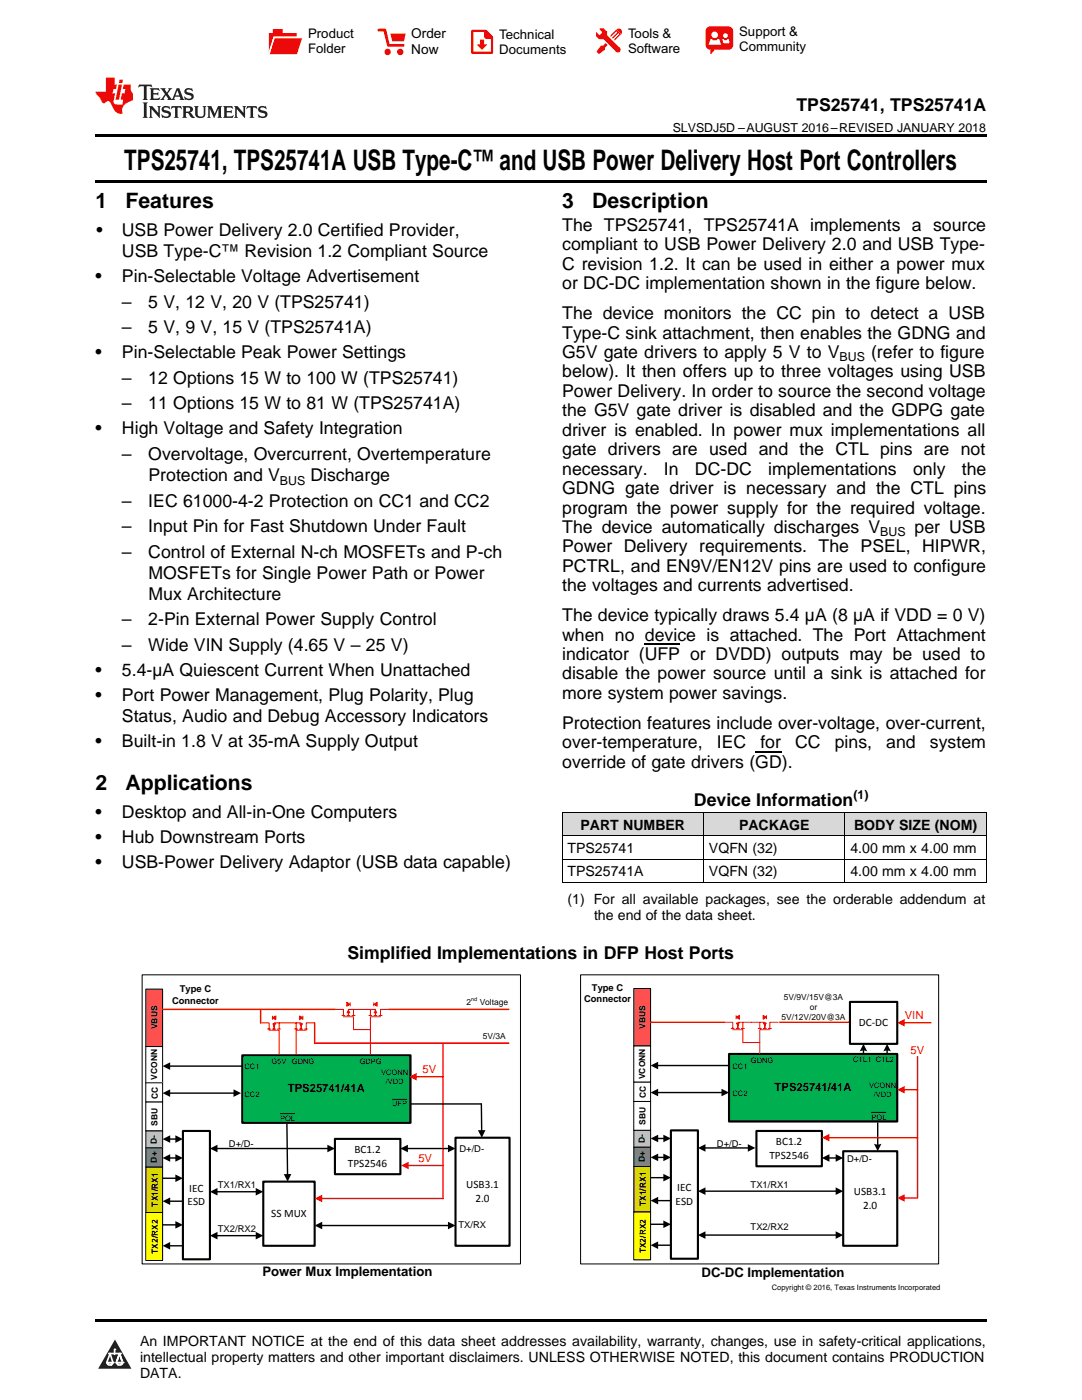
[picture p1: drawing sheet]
<svg xmlns="http://www.w3.org/2000/svg" width="216mm" height="279mm" viewBox="0 0 216 279" stroke-linecap="round" stroke-linejoin="round" font-family="sans-serif">
<defs><g id="words">
<text font-size="5.6" x="24.8" y="33.9">TPS25741, TPS25741A USB Type-C™ and USB Power Delivery Host Port Controllers</text>
<g font-size="4.2">
<text x="19" y="41.4">1</text>
<text x="25" y="41.4">Features</text>
<text x="112.2" y="41.4">3</text>
<text x="118.2" y="41.4">Description</text>
<text x="19" y="157.6">2</text>
<text x="25" y="157.6">Applications</text>
</g>
<g font-size="3.5">
<text x="158.9" y="22.2">TPS25741, TPS25741A</text>
<text x="19.2" y="47.1">•</text>
<text x="24.3" y="47.1">USB Power Delivery 2.0 Certified Provider,</text>
<text x="112.2" y="46.1">The TPS25741, TPS25741A implements a source</text>
<text x="24.3" y="51.4">USB Type-C™ Revision 1.2 Compliant Source</text>
<text x="112.2" y="50">compliant to USB Power Delivery 2.0 and USB Type-</text>
<text x="112.2" y="53.8">C revision 1.2. It can be used in either a power mux</text>
<text x="19" y="56.4">•</text>
<text x="24.3" y="56.4">Pin-Selectable Voltage Advertisement</text>
<text x="112.2" y="57.7">or DC-DC implementation shown in the figure below.</text>
<text x="24.3" y="61.5">–</text>
<text x="29.6" y="61.5">5 V, 12 V, 20 V (TPS25741)</text>
<text x="112.2" y="63.7">The device monitors the CC pin to detect a USB</text>
<text x="19" y="71.5">•</text>
<text x="24.3" y="66.5">–</text>
<text x="24.3" y="71.5">Pin-Selectable Peak Power Settings</text>
<text x="29.6" y="66.5">5 V, 9 V, 15 V (TPS25741A)</text>
<text x="112.2" y="67.6">Type-C sink attachment, then enables the GDNG and</text>
<text x="112.2" y="71.4">G5V gate drivers to apply 5 V to V</text>
<text x="173.8" y="71.4">(refer to figure</text>
<text x="24.3" y="76.6">–</text>
<text x="29.6" y="76.6">12 Options 15 W to 100 W (TPS25741)</text>
<text x="112.2" y="75.3">below). It then offers up to three voltages using USB</text>
<text x="24.3" y="81.7">–</text>
<text x="29.6" y="81.7">11 Options 15 W to 81 W (TPS25741A)</text>
<text x="112.2" y="79.2">Power Delivery. In order to source the second voltage</text>
<text x="112.2" y="83.1">the G5V gate driver is disabled and the GDPG gate</text>
<text x="19" y="86.7">•</text>
<text x="24.3" y="86.7">High Voltage and Safety Integration</text>
<text x="112.2" y="87">driver is enabled. In power mux implementations all</text>
<text x="24.3" y="91.8">–</text>
<text x="29.6" y="91.8">Overvoltage, Overcurrent, Overtemperature</text>
<text x="112.2" y="90.8">gate drivers are used and the CTL pins are not</text>
<text x="112.2" y="94.7">necessary.</text>
<text x="132.5" y="94.7">In</text>
<text x="138.7" y="94.7">DC-DC</text>
<text x="153.3" y="94.7">implementations</text>
<text x="182.2" y="94.7">only</text>
<text x="191.9" y="94.7">the</text>
<text x="24.3" y="101.1">–</text>
<text x="29.6" y="101.1">IEC 61000-4-2 Protection on CC1 and CC2</text>
<text x="29.6" y="96">Protection and V</text>
<text x="61.9" y="96">Discharge</text>
<text x="112.2" y="98.6">GDNG gate driver is necessary and the CTL pins</text>
<text x="24.3" y="106.2">–</text>
<text x="29.6" y="106.2">Input Pin for Fast Shutdown Under Fault</text>
<text x="112.2" y="102.5">program the power supply for the required voltage.</text>
<text x="112.2" y="106.4">The device automatically discharges V</text>
<text x="182.5" y="106.4">per USB</text>
<text x="24.3" y="111.3">–</text>
<text x="29.6" y="111.3">Control of External N-ch MOSFETs and P-ch</text>
<text x="112.2" y="110.2">Power Delivery requirements. The PSEL, HIPWR,</text>
<text x="29.6" y="115.5">MOSFETs for Single Power Path or Power</text>
<text x="29.6" y="119.7">Mux Architecture</text>
<text x="112.2" y="114.1">PCTRL, and EN9V/EN12V pins are used to configure</text>
<text x="112.2" y="118">the voltages and currents advertised.</text>
<text x="24.3" y="124.8">–</text>
<text x="29.6" y="124.8">2-Pin External Power Supply Control</text>
<text x="112.2" y="124">The device typically draws 5.4 µA (8 µA if VDD = 0 V)</text>
<text x="24.3" y="129.9">–</text>
<text x="29.6" y="129.9">Wide VIN Supply (4.65 V – 25 V)</text>
<text x="112.2" y="127.8">when no device is attached. The Port Attachment</text>
<text x="112.2" y="131.7">indicator (UFP or DVDD) outputs may be used to</text>
<text x="19" y="134.9">•</text>
<text x="24.3" y="134.9">5.4-µA Quiescent Current When Unattached</text>
<text x="112.2" y="135.6">disable the power source until a sink is attached for</text>
<text x="19" y="139.9">•</text>
<text x="24.3" y="139.9">Port Power Management, Plug Polarity, Plug</text>
<text x="112.2" y="139.5">more system power savings.</text>
<text x="19" y="149.2">•</text>
<text x="24.3" y="144.1">Status, Audio and Debug Accessory Indicators</text>
<text x="24.3" y="149.2">Built-in 1.8 V at 35-mA Supply Output</text>
<text x="112.2" y="145.5">Protection features include over-voltage, over-current,</text>
<text x="112.2" y="149.3">over-temperature,</text>
<text x="143" y="149.3">IEC</text>
<text x="151.7" y="149.3">for</text>
<text x="158.7" y="149.3">CC</text>
<text x="166.6" y="149.3">pins,</text>
<text x="176.8" y="149.3">and</text>
<text x="185.6" y="149.3">system</text>
<text x="112.2" y="153.2">override of gate drivers (GD).</text>
<text x="138.5" y="160.9">Device Information</text>
<text x="19" y="163.3">•</text>
<text x="24.3" y="163.3">Desktop and All-in-One Computers</text>
<text x="19" y="168.3">•</text>
<text x="19" y="173.3">•</text>
<text x="24.3" y="168.3">Hub Downstream Ports</text>
<text x="24.3" y="173.3">USB-Power Delivery Adaptor (USB data capable)</text>
<text x="69.3" y="191.3">Simplified Implementations in DFP Host Ports</text>
</g>
<g font-size="2.8">
<text x="115.8" y="165.6">PART NUMBER</text>
<text x="147.5" y="165.6">PACKAGE</text>
<text x="170.4" y="165.6">BODY SIZE (NOM)</text>
<text x="113.2" y="170.3">TPS25741</text>
<text x="141.5" y="170.3">VQFN (32)</text>
<text x="169.7" y="170.3">4.00 mm x 4.00 mm</text>
<text x="113.2" y="174.9">TPS25741A</text>
<text x="141.5" y="174.9">VQFN (32)</text>
<text x="169.7" y="174.9">4.00 mm x 4.00 mm</text>
<text x="113.2" y="180.4">(1) For all available packages, see the orderable addendum at</text>
<text x="118.5" y="183.6">the end of the data sheet.</text>
<text x="27.9" y="268.6">An IMPORTANT NOTICE at the end of this data sheet addresses availability, warranty, changes, use in safety-critical applications,</text>
<text x="27.9" y="271.8">intellectual property matters and other important disclaimers. UNLESS OTHERWISE NOTED, this document contains PRODUCTION</text>
<text x="27.9" y="275">DATA.</text>
</g>
<g font-size="2.7">
<text x="82.1" y="7.7">Order</text>
<text x="82.1" y="10.7">Now</text>
</g>
<g font-size="2.6">
<text x="61.5" y="7.6">Product</text>
<text x="61.5" y="10.6">Folder</text>
<text x="99.6" y="7.8">Technical</text>
<text x="99.6" y="10.8">Documents</text>
<text x="125.3" y="7.6">Tools &amp;</text>
<text x="125.3" y="10.6">Software</text>
<text x="147.5" y="7.2">Support &amp;</text>
<text x="147.5" y="10.2">Community</text>
<text x="52.4" y="254.7">Power Mux Implementation</text>
<text x="140" y="254.8">DC-DC Implementation</text>
</g>
<g font-size="2.5">
<text x="134.2" y="26.3">SLVSDJ5D –AUGUST 2016–REVISED JANUARY 2018</text>
<text x="167.5" y="72.1">BUS</text>
<text x="55.8" y="96.7">BUS</text>
<text x="175.6" y="107.1">BUS</text>
<text x="170.3" y="159.5">(1)</text>
</g>
<g font-size="2.2" fill="#f00">
<text x="180.5" y="203.3">VIN</text>
<text x="84.3" y="214.1">5V</text>
<text x="181.7" y="210.3">5V</text>
<text x="83.5" y="231.9">5V</text>
</g>
<g font-size="2.2">
<text x="171.4" y="204.8">DC-DC</text>
<text x="57.4" y="218">TPS25741/41A</text>
<text x="154.6" y="217.8">TPS25741/41A</text>
<text x="69.4" y="232.8">TPS2546</text>
<text x="70.7" y="230.1">BC1.2</text>
<text x="153.5" y="231.3">TPS2546</text>
<text x="154.8" y="228.6">BC1.2</text>
<text x="37.8" y="237.8">IEC</text>
<text x="93" y="237.2">USB3.1</text>
<text x="94.9" y="239.9">2.0</text>
<text x="135.1" y="237.7">IEC</text>
<text x="170.4" y="238.5">USB3.1</text>
<text x="37.4" y="240.5">ESD</text>
<text x="54.1" y="242.9">SS MUX</text>
<text x="134.8" y="240.4">ESD</text>
<text x="172.2" y="241.2">2.0</text>
</g>
<g font-size="1.9">
<text x="118.1" y="197.7">Type C</text>
<text x="34.3" y="200.3">Connector</text>
<text x="35.9" y="198">Type C</text>
<text x="116.6" y="199.9">Connector</text>
<text x="45.7" y="229">D+/D-</text>
<text x="91.7" y="230">D+/D-</text>
<text x="143.1" y="228.8">D+/D-</text>
<text x="169" y="231.9">D+/D-</text>
<text x="43.5" y="237.1">TX1/RX1</text>
<text x="149.8" y="237.1">TX1/RX1</text>
<text x="43.5" y="245.8">TX2/RX2</text>
<text x="91.5" y="245.1">TX/RX</text>
<text x="149.8" y="245.5">TX2/RX2</text>
</g>
<g font-size="1.7">
<text x="93.1" y="200.6">2</text>
<text x="95.7" y="200.6">Voltage</text>
<text x="155.9" y="203.6">5V/12V/20V@3A</text>
<text x="156.4" y="199.6">5V/9V/15V@3A</text>
<text x="161.6" y="201.6">or</text>
<text x="31.4" y="205.4" transform="rotate(-90 31.4 205.4)">VBUS</text>
<text x="96.3" y="207.3">5V/3A</text>
<text x="128.8" y="205.3" transform="rotate(-90 128.8 205.3)">VBUS</text>
<text x="31.3" y="215.5" transform="rotate(-90 31.3 215.5)">VCONN</text>
<text x="128.7" y="215.4" transform="rotate(-90 128.7 215.4)">VCONN</text>
<text x="31.5" y="219.3" transform="rotate(-90 31.5 219.3)">CC</text>
<text x="128.8" y="219.1" transform="rotate(-90 128.8 219.1)">CC</text>
<text x="31.4" y="224.6" transform="rotate(-90 31.4 224.6)">SBU</text>
<text x="128.8" y="224.5" transform="rotate(-90 128.8 224.5)">SBU</text>
<text x="31.3" y="232" transform="rotate(-90 31.3 232)">D+</text>
<text x="31.3" y="228.2" transform="rotate(-90 31.3 228.2)">D-</text>
<text x="128.6" y="231.9" transform="rotate(-90 128.6 231.9)">D+</text>
<text x="128.6" y="228.1" transform="rotate(-90 128.6 228.1)">D-</text>
<text x="31.5" y="240.8" transform="rotate(-90 31.5 240.8)">TX1/RX1</text>
<text x="128.8" y="240.7" transform="rotate(-90 128.8 240.7)">TX1/RX1</text>
<text x="31.5" y="250.2" transform="rotate(-90 31.5 250.2)">TX2/RX2</text>
<text x="128.8" y="250.1" transform="rotate(-90 128.8 250.1)">TX2/RX2</text>
</g>
<g font-size="1.5">
<text x="48.8" y="213.4">CC1</text>
<text x="54.1" y="212.3">G5V</text>
<text x="58.2" y="212.3">GDNG</text>
<text x="71.8" y="212.3">GDPG</text>
<text x="76" y="214.5">VCONN</text>
<text x="146.2" y="213.3">CC1</text>
<text x="149.8" y="212.1">GDNG</text>
<text x="170.2" y="212">CTL1 CTL2</text>
<text x="48.8" y="218.9">CC2</text>
<text x="77" y="216.3">/VDD</text>
<text x="78.2" y="220.8">UFP</text>
<text x="146.2" y="218.8">CC2</text>
<text x="173.4" y="217.1">VCONN</text>
<text x="174.3" y="218.9">/VDD</text>
<text x="55.9" y="223.7">POL</text>
<text x="173.9" y="223.5">POL</text>
<text x="154" y="257.4">Copyright © 2016, Texas Instruments Incorporated</text>
</g>
<text font-size="1.1" x="94" y="199.8">nd</text>
</g></defs>
<g fill="#d8d8d8">
<path d="M112.2 162.2h28.2v4.7h-28.2z"/>
<path d="M140.4 162.2h28.2v4.7h-28.2z"/>
<path d="M168.6 162.2h28.2v4.7h-28.2z"/>
</g>
<path d="M22.9 267.3l3.3 5.9h-6.6z" fill="#231f20"/>
<path d="M21.3 271.9h1.2l-.3 .5h-.3a.53 .53 0 0 1-.6-.5z" fill-rule="evenodd" fill="#fff"/>
<path d="M21.3 271.9h1.2l-.3 .5h-.3a.53 .53 0 0 1-.6-.5z" fill="none" stroke="#231f20" stroke-width=".33"/>
<path d="M21.3 271.9l1.2 .1-.3 .4h-.5z" fill="none" stroke="#fff" stroke-width=".33"/>
<path d="M22.9 270.2h.1" fill="none" stroke="#fff" stroke-width=".33"/>
<path d="M22.9 269.3v.9z" fill="#fff"/>
<path d="M22.9 269.3v.9z" fill="none" stroke="#fff" stroke-width=".33"/>
<circle cx="22.9" cy="269.3" r=".16" fill="#fff"/>
<path d="M21.8 270.1h.1" fill="none" stroke="#fff" stroke-width=".33"/>
<path d="M21.8 270.1h2.2z" fill="#fff"/>
<path d="M21.8 270.1h2.2z" fill="none" stroke="#fff" stroke-width=".33"/>
<circle cx="24" cy="270.1" r=".16" fill="#fff"/>
<path d="M23.2 271.9h.1" fill="none" stroke="#fff" stroke-width=".33"/>
<path d="M23.8 270.1l-.6 1.8z" fill="#fff"/>
<path d="M23.8 270.1l-.6 1.8z" fill="none" stroke="#fff" stroke-width=".33"/>
<path d="M23.8 270.1l.7 1.8z" fill="#fff"/>
<path d="M23.8 270.1l.7 1.8z" fill="none" stroke="#fff" stroke-width=".33"/>
<path d="M24.4 271.9h.1" fill="none" stroke="#fff" stroke-width=".33"/>
<circle cx="21.3" cy="271.9" r=".16" fill="#fff"/>
<path d="M22 270.1l-.7 1.8z" fill="#fff"/>
<path d="M22 270.1l-.7 1.8z" fill="none" stroke="#fff" stroke-width=".33"/>
<path d="M22 270.1l.5 1.8z" fill="#fff"/>
<path d="M22 270.1l.5 1.8z" fill="none" stroke="#fff" stroke-width=".33"/>
<circle cx="22.5" cy="271.9" r=".16" fill="#fff"/>
<path d="M23.3 271.9h1.2a.63 .63 0 0 1-.6 .5 .63 .63 0 0 1-.6-.5z" fill-rule="evenodd" fill="#fff"/>
<path d="M23.3 271.9h1.2a.63 .63 0 0 1-.6 .5 .63 .63 0 0 1-.6-.5z" fill="none" stroke="#231f20" stroke-width=".33"/>
<path d="M23.3 271.9h1.2l-.4 .5h-.5z" fill="none" stroke="#fff" stroke-width=".33"/>
<path d="M23.2 271.9h.1" fill="none" stroke="#fff" stroke-width=".33"/>
<circle cx="24.5" cy="271.9" r=".16" fill="#fff"/>
<path d="M19 263.2h177.8v.5h-177.8z" fill="#000"/>
<path d="M115.8 194.5h71.5v57.7h-71.5z" fill-rule="evenodd" fill="#fff"/>
<path d="M115.8 194.5h71.5v57.7h-71.5z" fill="none" stroke="#000" stroke-width=".2"/>
<path d="M28.4 194.5h75.5v57.7h-75.5z" fill-rule="evenodd" fill="#fff"/>
<path d="M28.4 194.5h75.5v57.7h-75.5z" fill="none" stroke="#000" stroke-width=".2"/>
<path d="M48.3 210.6h33.6v13.5h-33.6z" fill-rule="evenodd" fill="#00b050"/>
<path d="M48.3 210.6h33.6v13.5h-33.6z" fill="none" stroke="#000" stroke-width=".42"/>
<path d="M145.5 210.3h33.5v13.5h-33.5z" fill-rule="evenodd" fill="#00b050"/>
<path d="M145.5 210.3h33.5v13.5h-33.5z" fill="none" stroke="#000" stroke-width=".42"/>
<path d="M29.1 197.4h3.3v11.5h-3.3z" fill-rule="evenodd" fill="#ff5252"/>
<path d="M29.1 197.4h3.3v11.5h-3.3z" fill="none" stroke="#000" stroke-width=".2"/>
<path d="M29.1 208.9h3.3v7.2h-3.3z" fill-rule="evenodd" fill="#fff"/>
<path d="M29.1 208.9h3.3v7.2h-3.3z" fill="none" stroke="#000" stroke-width=".2"/>
<path d="M29.1 216.1h3.3v3.8h-3.3z" fill-rule="evenodd" fill="#fff"/>
<path d="M29.1 216.1h3.3v3.8h-3.3z" fill="none" stroke="#000" stroke-width=".2"/>
<path d="M29.1 219.9h3.3v5.8h-3.3z" fill-rule="evenodd" fill="#fff"/>
<path d="M29.1 219.9h3.3v5.8h-3.3z" fill="none" stroke="#000" stroke-width=".2"/>
<path d="M29.1 225.7h3.4v3.4h-3.4z" fill-rule="evenodd" fill="#84d2e2"/>
<path d="M29.1 225.7h3.4v3.4h-3.4z" fill="none" stroke="#000" stroke-width=".2"/>
<path d="M29.1 229.1h3.3v3.8h-3.3z" fill-rule="evenodd" fill="#476cdb"/>
<path d="M29.1 229.1h3.3v3.8h-3.3z" fill="none" stroke="#000" stroke-width=".2"/>
<path d="M29.1 232.9h3.3v9.1h-3.3z" fill-rule="evenodd" fill="#f90"/>
<path d="M29.1 232.9h3.3v9.1h-3.3z" fill="none" stroke="#000" stroke-width=".2"/>
<path d="M29.1 242h3.3v9.6h-3.3z" fill-rule="evenodd" fill="#ff0"/>
<path d="M29.1 242h3.3v9.6h-3.3z" fill="none" stroke="#000" stroke-width=".2"/>
<path d="M88.4 208.2v31" fill="none" stroke="#f00" stroke-width=".29"/>
<path d="M90.9 227.1h10.8v21.5h-10.8z" fill-rule="evenodd" fill="#fff"/>
<path d="M90.9 227.1h10.8v21.5h-10.8z" fill="none" stroke="#000" stroke-width=".42"/>
<path d="M66.8 227.3h13.1v7h-13.1z" fill-rule="evenodd" fill="#fff"/>
<path d="M66.8 227.3h13.1v7h-13.1z" fill="none" stroke="#000" stroke-width=".42"/>
<path d="M52.5 235.8h10.3v12.8h-10.3z" fill-rule="evenodd" fill="#fff"/>
<path d="M52.5 235.8h10.3v12.8h-10.3z" fill="none" stroke="#000" stroke-width=".42"/>
<path d="M36.5 225.7h5.4v25.6h-5.4z" fill-rule="evenodd" fill="#fff"/>
<path d="M36.5 225.7h5.4v25.6h-5.4z" fill="none" stroke="#000" stroke-width=".42"/>
<path d="M32.5 235.1h2.7M33.8 227.3h1.4M33.8 231.1h1.4M33.8 239.7h2.7M43.2 237.8h8M43.2 229.2h22.3M57.2 224.4l.2 10.1M32.5 244.4h2.7M33.8 248.6h2.7M43.2 246.6h8" fill="none" stroke="#000" stroke-width=".28"/>
<g fill="#000">
<path d="M32.5 227.3l1.5-.7v1.5zM32.5 231.1l1.5-.8v1.6zM35 226.6l1.5 .7-1.5 .8zM35 230.3l1.5 .8-1.5 .8zM35 234.4l1.5 .7-1.5 .8zM41.9 237.8l1.5-.7v1.5zM41.9 229.2l1.5-.7v1.5zM51 237.1l1.5 .7-1.5 .8zM56.6 234.3h1.5l-.7 1.5zM65.3 228.5l1.5 .7-1.5 .8zM32.4 248.6l1.6-.7v1.5zM32.5 239.7l1.5-.7v1.5z"/>
<path d="M35 243.7l1.5 .7-1.5 .8zM41.9 246.6l1.5-.7v1.5zM51 245.9l1.5 .7-1.5 .8z"/>
</g>
<path d="M81.4 232.6h7" fill="none" stroke="#f00" stroke-width=".28"/>
<path d="M80 232.6l1.5-.8v1.6z" fill="#f00"/>
<path d="M81.2 229.2h8.4M64.1 244.6h25.5" fill="none" stroke="#000" stroke-width=".28"/>
<path d="M79.9 229.2l1.5-.7v1.5zM89.4 228.5l1.5 .7-1.5 .8zM62.8 244.6l1.5-.8v1.5zM89.4 243.8l1.5 .8-1.5 .7z" fill="#000"/>
<path d="M64.1 239.2h24.3" fill="none" stroke="#f00" stroke-width=".28"/>
<path d="M62.8 239.2l1.5-.8v1.5z" fill="#f00"/>
<path d="M83 214.9h5.4" fill="none" stroke="#f00" stroke-width=".28"/>
<path d="M81.7 214.9l1.5-.8v1.5z" fill="#f00"/>
<path d="M33.8 212.8h14.4M33.8 218.2h13" fill="none" stroke="#000" stroke-width=".28"/>
<path d="M32.4 212.8l1.6-.8v1.5zM32.4 218.2l1.6-.8v1.5zM46.6 217.4l1.5 .8-1.5 .7z" fill="#000"/>
<path d="M72.2 201.4h1.7v1.3M73.6 202.7h.6M73.9 201.4h1v1.3v-1M74.6 202.7h.6M75.6 202.7h.6M75.9 202.9h-2v2.6M77.6 201.4h-1.7v1.3" fill="none" stroke="#f00" stroke-width=".2"/>
<path d="M74.9 201.6l.3 .5h-.6z" fill="#f00"/>
<path d="M74.9 201.6l.3 .5h-.6z" fill="none" stroke="#f00" stroke-width=".2"/>
<path d="M74.6 200.4l.7-.4v.8z" fill="#f00"/>
<path d="M66.8 201.4h1.7v1.3M68.2 202.7h.6M68.5 202.9h2v2.6M69.2 202.7h.6M70.2 202.7h.6M70.5 201.4h-1v1.3v-1M72.2 201.4h-1.7v1.3M74.6 200.4l.7-.4v.8zM74.6 200.1v.7" fill="none" stroke="#f00" stroke-width=".2"/>
<path d="M69.5 201.6l.3 .5h-.5z" fill="#f00"/>
<path d="M69.5 201.6l.3 .5h-.5z" fill="none" stroke="#f00" stroke-width=".2"/>
<path d="M69.2 200l.7 .4-.7 .4z" fill="#f00"/>
<path d="M52 204.1h1.7v1.3M53.4 205.4h.6M53.7 205.6h2v2.6M54.4 205.4h.6M55.4 205.4h.6M55.7 204.1h-1v1.3v-1.1M57.4 204.1h-1.7v1.3M69.2 200l.7 .4-.7 .4zM69.9 200.1v.7M70.5 205.5h3.4" fill="none" stroke="#f00" stroke-width=".2"/>
<path d="M54.4 204.3h.6l-.3 .5z" fill="#f00"/>
<path d="M54.4 204.3h.6l-.3 .5z" fill="none" stroke="#f00" stroke-width=".2"/>
<path d="M54.4 203.1l.6-.4v.8z" fill="#f00"/>
<path d="M54.4 203.1l.6-.4v.8zM54.4 202.8v.7M57.4 204.1h1.7v1.3M58.8 205.4h.6M59.1 204.1h1v1.3v-1.1M59.8 205.4h.6M60.8 205.4h.6M61.1 205.6h-2v2.6M62.8 204.1h-1.7v1.3" fill="none" stroke="#f00" stroke-width=".2"/>
<path d="M59.8 204.3h.6l-.3 .5z" fill="#f00"/>
<path d="M59.8 204.3h.6l-.3 .5z" fill="none" stroke="#f00" stroke-width=".2"/>
<path d="M59.8 202.7l.6 .4-.6 .4z" fill="#f00"/>
<path d="M55.7 208.2v2.1M59.1 208.2v2.1M59.8 202.7l.6 .4-.6 .4zM60.4 202.8v.7M73.9 205.5v4.8" fill="none" stroke="#f00" stroke-width=".2"/>
<path d="M32.5 201.4h34.3M52 201.4v2.7M62.8 204.1v4.1h38.7M77.6 201.4h23.9" fill="none" stroke="#f00" stroke-width=".29"/>
<path d="M126.5 197.3h3.3v11.4h-3.3z" fill-rule="evenodd" fill="#ff5252"/>
<path d="M126.5 197.3h3.3v11.4h-3.3z" fill="none" stroke="#000" stroke-width=".2"/>
<path d="M126.5 208.7h3.3v7.3h-3.3z" fill-rule="evenodd" fill="#fff"/>
<path d="M126.5 208.7h3.3v7.3h-3.3z" fill="none" stroke="#000" stroke-width=".2"/>
<path d="M126.5 216h3.3v3.8h-3.3z" fill-rule="evenodd" fill="#fff"/>
<path d="M126.5 216h3.3v3.8h-3.3z" fill="none" stroke="#000" stroke-width=".2"/>
<path d="M126.5 219.8h3.3v5.8h-3.3z" fill-rule="evenodd" fill="#fff"/>
<path d="M126.5 219.8h3.3v5.8h-3.3z" fill="none" stroke="#000" stroke-width=".2"/>
<path d="M126.5 225.6h3.3v3.4h-3.3z" fill-rule="evenodd" fill="#84d2e2"/>
<path d="M126.5 225.6h3.3v3.4h-3.3z" fill="none" stroke="#000" stroke-width=".2"/>
<path d="M126.5 229h3.3v3.8h-3.3z" fill-rule="evenodd" fill="#476cdb"/>
<path d="M126.5 229h3.3v3.8h-3.3z" fill="none" stroke="#000" stroke-width=".2"/>
<path d="M126.5 232.8h3.3v9.1h-3.3z" fill-rule="evenodd" fill="#f90"/>
<path d="M126.5 232.8h3.3v9.1h-3.3z" fill="none" stroke="#000" stroke-width=".2"/>
<path d="M126.5 241.9h3.3v9.5h-3.3z" fill-rule="evenodd" fill="#ff0"/>
<path d="M126.5 241.9h3.3v9.5h-3.3z" fill="none" stroke="#000" stroke-width=".2"/>
<path d="M168.3 229.8h10.7v18.8h-10.7z" fill-rule="evenodd" fill="#fff"/>
<path d="M168.3 229.8h10.7v18.8h-10.7z" fill="none" stroke="#000" stroke-width=".42"/>
<path d="M150.9 225.7h13.1v7.1h-13.1z" fill-rule="evenodd" fill="#fff"/>
<path d="M150.9 225.7h13.1v7.1h-13.1z" fill="none" stroke="#000" stroke-width=".42"/>
<path d="M133.9 225.6h5.4v25.6h-5.4z" fill-rule="evenodd" fill="#fff"/>
<path d="M133.9 225.6h5.4v25.6h-5.4z" fill="none" stroke="#000" stroke-width=".42"/>
<path d="M129.8 235h2.8M131.1 227.2h1.5M131.1 231h1.5M131.1 239.6h2.8M140.6 237.7h26.3M140.6 229.1h8.8M175.1 224.1v4.5M129.8 244.3h2.8M131.1 248.5h2.8M140.6 246.5h26.3" fill="none" stroke="#000" stroke-width=".28"/>
<g fill="#000">
<path d="M129.8 227.2l1.5-.7v1.5zM129.8 231l1.5-.8v1.5zM132.4 226.5l1.5 .7-1.5 .8zM132.4 230.2l1.5 .8-1.5 .7zM132.4 234.3l1.5 .7-1.5 .8zM139.3 237.7l1.5-.7v1.5zM139.3 229.1l1.5-.8v1.5zM149.2 228.3l1.5 .8-1.5 .7zM166.7 237l1.6 .7-1.6 .8zM129.8 248.5l1.5-.7v1.5zM129.8 239.6l1.5-.7v1.5zM132.4 243.6l1.5 .7-1.5 .8z"/>
<path d="M139.3 246.5l1.5-.8v1.5zM166.7 245.7l1.6 .8-1.6 .7z"/>
<path d="M174.4 228.2a1.68 1.68 0 0 0 1.5 0l-.8 1.6z" fill-rule="evenodd"/>
</g>
<path d="M165.3 227.1h17.8" fill="none" stroke="#f00" stroke-width=".28"/>
<path d="M164 227.1l1.5-.8v1.5z" fill="#f00"/>
<path d="M180.4 239.1h2.7" fill="none" stroke="#f00" stroke-width=".28"/>
<path d="M179 239.1l1.5-.8v1.5z" fill="#f00"/>
<path d="M180.3 217.5h2.8" fill="none" stroke="#f00" stroke-width=".28"/>
<path d="M179 217.5l1.5-.8v1.5z" fill="#f00"/>
<path d="M131.1 212.6h14.2M131.1 218h13.1M165.3 231.1h1.6" fill="none" stroke="#000" stroke-width=".28"/>
<path d="M129.8 212.6l1.5-.7v1.5zM129.8 218l1.5-.7v1.5zM144 217.3l1.5 .7-1.5 .8zM164 231.1l1.5-.8v1.6zM166.7 230.3l1.6 .8-1.6 .8z" fill="#000"/>
<path d="M129.8 204h14.7M155.6 204h14" fill="none" stroke="#f00" stroke-width=".29"/>
<path d="M169.6 200h9.4v8.3h-9.4z" fill-rule="evenodd" fill="#fff"/>
<path d="M169.6 200h9.4v8.3h-9.4z" fill="none" stroke="#000" stroke-width=".42"/>
<path d="M144.5 204h1.7v1.2M145.9 205.2h.6M146.2 205.5h2v2.6M146.9 205.2h.6M147.9 205.2h.6M148.2 204h-1v1.2v-1M149.9 204h-1.7v1.2" fill="none" stroke="#f00" stroke-width=".2"/>
<path d="M147 204.2h.5l-.3 .5z" fill="#f00"/>
<path d="M147 204.2h.5l-.3 .5z" fill="none" stroke="#f00" stroke-width=".2"/>
<path d="M146.9 203l.7-.4v.8z" fill="#f00"/>
<path d="M146.9 203l.7-.4v.8zM146.9 202.7v.6M149.9 204h1.7v1.2M151.3 205.2h.6M151.6 204h1v1.2v-1M152.3 205.2h.6M153.3 205.2h.6M153.6 205.5h-2v2.6M155.3 204h-1.7v1.2" fill="none" stroke="#f00" stroke-width=".2"/>
<path d="M152.3 204.2h.6l-.3 .5z" fill="#f00"/>
<path d="M152.3 204.2h.6l-.3 .5z" fill="none" stroke="#f00" stroke-width=".2"/>
<path d="M152.3 202.6l.6 .4-.6 .4z" fill="#f00"/>
<path d="M148.2 208.1h3.4v2.2M152.3 202.6l.6 .4-.6 .4zM152.9 202.7v.6" fill="none" stroke="#f00" stroke-width=".2"/>
<path d="M180.4 204.1h5.4" fill="none" stroke="#f00" stroke-width=".28"/>
<path d="M179 204.1l1.5-.7v1.5z" fill="#f00"/>
<path d="M183.1 210.9v28.2" fill="none" stroke="#f00" stroke-width=".29"/>
<path d="M172.3 209.5v.8M177 209.5v.8M82 220.3h14l.1 5.4" fill="none" stroke="#000" stroke-width=".28"/>
<g fill="#000">
<path d="M95.4 225.6l1.5-.1-.8 1.6z"/>
<path d="M172.3 208.3l.7 1.5a1.68 1.68 0 0 0-1.5 0z" fill-rule="evenodd"/>
<path d="M177 208.3l.8 1.5a1.68 1.68 0 0 0-1.5 0z" fill-rule="evenodd"/>
</g>
<path d="M112.2 176.1h84.6M112.2 171.5h84.6M112.2 166.8h84.6M112.2 162.2h84.6M112.2 162.2v14M140.4 162.2v14M168.6 162.2v14M196.8 162.2v14M78.3 219.4h2.9M56 222.3h2.8M173.9 222h2.8" fill="none" stroke="#000" stroke-width=".2"/>
<path d="M19 35.9h177.8v.5h-177.8zM19 26.8h177.8v.6h-177.8zM112.2 176.1l.1 .1zM168.5 176.1l.1 .1zM196.7 176.1l.1 .1z" fill="#000"/>
<path d="M27.7 16.9l-.1 .6 .6-.3h.5v.2v2.2l-.2 .4h1l-.2-.4v-2.2v-.2h.5l.6 .3-.2-.6zM29.9 17.6l.2 .4v1.6l-.2 .4h1.9l.1-.6a1.09 1.09 0 0 1-1.3 .1v-.6h.6l.4 .2v-.7l-.2 .2h-.8v-.6l.2-.1a1.01 1.01 0 0 1 1 .3l-.1-.6zM32 17.6l.9 1.2-1 1.2h.9l-.2-.3 .5-.7 .5 .7-.3 .3h1.7l-.2-.3 .1-.4h1l.1 .4-.2 .3h1l-.3-.4-.7-2h-.5l-1 2.2-.8-1.1 .9-1.1h-.9l.2 .2-.4 .7-.4-.7 .2-.2zM35.4 18l.4 1h-.8zM37 17.7a.66 .66 0 0 0-.2 .8 .66 .66 0 0 0 .6 .4l.7 .2 .1 .2a.8 .8 0 0 1-.7 .4 .8 .8 0 0 1-.7-.5l.1 .8 .2-.2a.94 .94 0 0 0 1.1 .1 .94 .94 0 0 0 .4-.9 1.48 1.48 0 0 0-1.3-.6v-.4a1.1 1.1 0 0 1 1.2 .2l-.2-.6-.2 .1-.5-.1zM28.5 20.4l.2 .4v2.3l-.2 .4h1l-.2-.4v-2.3l.2-.4zM29.7 21.2l.2 .4v1.5l-.2 .4h.8l-.3-.4 .1-1.3 1.6 1.8v-2l.2-.4h-.7l.2 .2v1.1l-1.2-1.3zM32.5 21.3a.66 .66 0 0 0-.2 .8 .66 .66 0 0 0 .6 .4l.6 .2 .2 .2a.8 .8 0 0 1-.8 .4 .8 .8 0 0 1-.7-.5l.2 .7 .2-.1a.94 .94 0 0 0 1 .1 .94 .94 0 0 0 .5-1 1.47 1.47 0 0 0-1.3-.6l-.1-.3a1.1 1.1 0 0 1 1.3 .2l-.2-.6-.2 .1-.5-.2zM34.3 21.2l-.2 .6a.64 .64 0 0 1 .8-.3v1.6l-.2 .4h1l-.3-.4 .1-1.6a.66 .66 0 0 1 .8 .3l-.2-.6zM36.3 21.2l.3 .4v1.5l-.3 .4h1l-.2-.2v-.7h.5l.1 .1a.8 .8 0 0 0 1.2 .7l-1-1a.62 .62 0 0 0 .6-.5 .62 .62 0 0 0-.6-.7zM37.1 21.5h.1a.48 .48 0 0 1 .6 0 .48 .48 0 0 1 .1 .6l-.2 .1-.6 .1zM38.7 21.2l.2 .2a2.29 2.29 0 0 0 .4 2 1.05 1.05 0 0 0 1.7-.7v-1.3l.2-.2h-.8l.2 .4v1.1a.61 .61 0 0 1-.6 .6 .61 .61 0 0 1-.6-.6v-1.1l.3-.4zM41.3 21.2l.3 .4v1.5l-.3 .4h.8l-.2-.4v-1.4l.8 1.9 .9-1.9v1.4l-.2 .4h.9l-.2-.4v-1.5l.2-.4h-.8l-.7 1.5-.6-1.5zM44.5 21.2l.2 .4v1.5l-.2 .4h1.9l.2-.6a1.1 1.1 0 0 1-1.4 .2v-.7h.6l.4 .2v-.6l-.2 .1-.8 .1v-.6l.2-.1a1.02 1.02 0 0 1 1.1 .2l-.2-.5zM46.7 21.2l.2 .4v1.5l-.2 .4h.8l-.3-.4 .1-1.3 1.6 1.8v-2l.2-.4h-.7l.2 .2v1.1l-1.2-1.3zM49.3 21.2l-.1 .6a.64 .64 0 0 1 .8-.3v1.6l-.3 .4h1l-.2-.4v-1.6a.66 .66 0 0 1 .8 .3l-.1-.6zM51.7 21.3a.66 .66 0 0 0-.2 .7 .66 .66 0 0 0 .7 .5l.6 .2 .1 .2a.8 .8 0 0 1-.7 .4 .8 .8 0 0 1-.7-.5l.1 .7 .2-.1a.94 .94 0 0 0 1.1 .1 .94 .94 0 0 0 .4-1 1.48 1.48 0 0 0-1.2-.6l-.1-.3a1.1 1.1 0 0 1 1.2 .2l-.2-.6-.1 .1-.6-.2z" fill="#231f20"/>
<path d="M21.1 15.5v2.8h-2v.4l.9 .9a.96 .96 0 0 0 1 1 .59 .59 0 0 1 .5-.4 .59 .59 0 0 1 .5 .3l.4 .8a1.61 1.61 0 0 0 2.1 1.3 1.63 1.63 0 0 1 1.1-2.2l.9-.3v-1.5a1.6 1.6 0 0 1-.4-1.7h-1.4l-.2 .9h.5l-.2 .8h-.5l-.2 1v.3h.5l-.2 .9h-.7a.74 .74 0 0 1-1-.6l.3-1.6h-.5l.2-.8h.5l.1-.9h-.4v-1.4zM23.7 16.9l-.7 3h.8l.6-3zM23.8 15.9l-.1 .7h.7l.2-.7z" fill="#ee1d23"/>
<g fill="#d60000">
<path d="M54.4 5.8h2v.8h2.8v4.2h-5.5v-4.2h.7z" fill-rule="evenodd"/>
<path d="M54.7 7.5h5.6l-1 3.3h-5.6z" fill-rule="evenodd"/>
</g>
<path d="M54.6 7.4h5.8l-.1 .1h-5.5l-1.1 3.3z" fill-rule="evenodd" fill="#fff"/>
<path d="M54.6 7.4h5.8l-.1 .1h-5.5l-1.1 3.3z" fill="none" stroke="#fff" stroke-width=".2"/>
<path d="M75.6 6h1.2l.7 3.1h3" fill="none" stroke="#d60000" stroke-width=".56"/>
<g fill="#d60000">
<path d="M77.9 6.7h3.1l-.4 1.5h-2.3z" fill-rule="evenodd"/>
<circle cx="77.3" cy="10.4" r=".64"/>
<circle cx="79.9" cy="10.4" r=".64"/>
</g>
<path d="M94.2 6.2h2.7l1.3 1.2v3.1h-4z" fill="none" stroke="#d60000" stroke-width=".44"/>
<g fill="#d60000">
<path d="M95.8 7.9h.8v1h.6l-1 1.1-1-1v-.1h.6z" fill-rule="evenodd"/>
<path d="M96.6 6.2h.3l1.3 1.2v.4h-1.3l-.3-.4z" fill-rule="evenodd"/>
<path d="M119.6 5.7h.9l.6 .6 .1 .7 2.5 2.5-.8 .8-2.3-2.3-1.1-.2-.6-.6v-.8l.7 .6 .5-.4v-.2l-.4-.5z" fill-rule="evenodd"/>
<path d="M119.9 9.1h.4l.5-.5 .4 .4-.5 .5v.4l-1.2 .9-.5-.5z" fill-rule="evenodd"/>
<path d="M123 5.9a.67 .67 0 0 1 .9 0 .67 .67 0 0 1 0 .9z" fill-rule="evenodd"/>
<path d="M123 5.9l.9 .9-1.2 1.2h-.2l.1-.2 .9-.9 .1-.2h-.3l-.9 1h-.2v-.2l.9-1 .1-.2h-.3l-.9 1h-.2v-.2z" fill-rule="evenodd"/>
<circle cx="123.3" cy="9.9" r=".54"/>
</g>
<path d="M121.1 6.3l-.1 .7" fill="none" stroke="#d60000" stroke-width=".2"/>
<g fill="#d60000">
<path d="M141.1 5.5l.6-.2h3.6a.95 .95 0 0 1 1 .9v2.8a.95 .95 0 0 1-1 .9h-3.6a.95 .95 0 0 1-.9-.9v-2.8z" fill-rule="evenodd"/>
<path d="M141.7 9.9h.9l-.7 .9h-.2z" fill-rule="evenodd"/>
</g>
<g fill="#fff">
<path d="M144.3 8.6h1.3z"/>
<path d="M141.8 7.8h.3l.1 .2h.8l.2-.2h.3l.4 1.1h-2.5z" fill-rule="evenodd"/>
<path d="M144.2 7.8h.2l.2 .2h.4l.2-.2h.2l.2 .8h-1.3z" fill-rule="evenodd"/>
<circle cx="142.6" cy="6.9" r=".65"/>
<circle cx="144.8" cy="7.1" r=".48"/>
</g>
<path d="M128.7 128.6h7M150.7 150.1h5.3" fill="none" stroke="#000" stroke-width=".25"/>
<use href="#words"/>
</svg>
